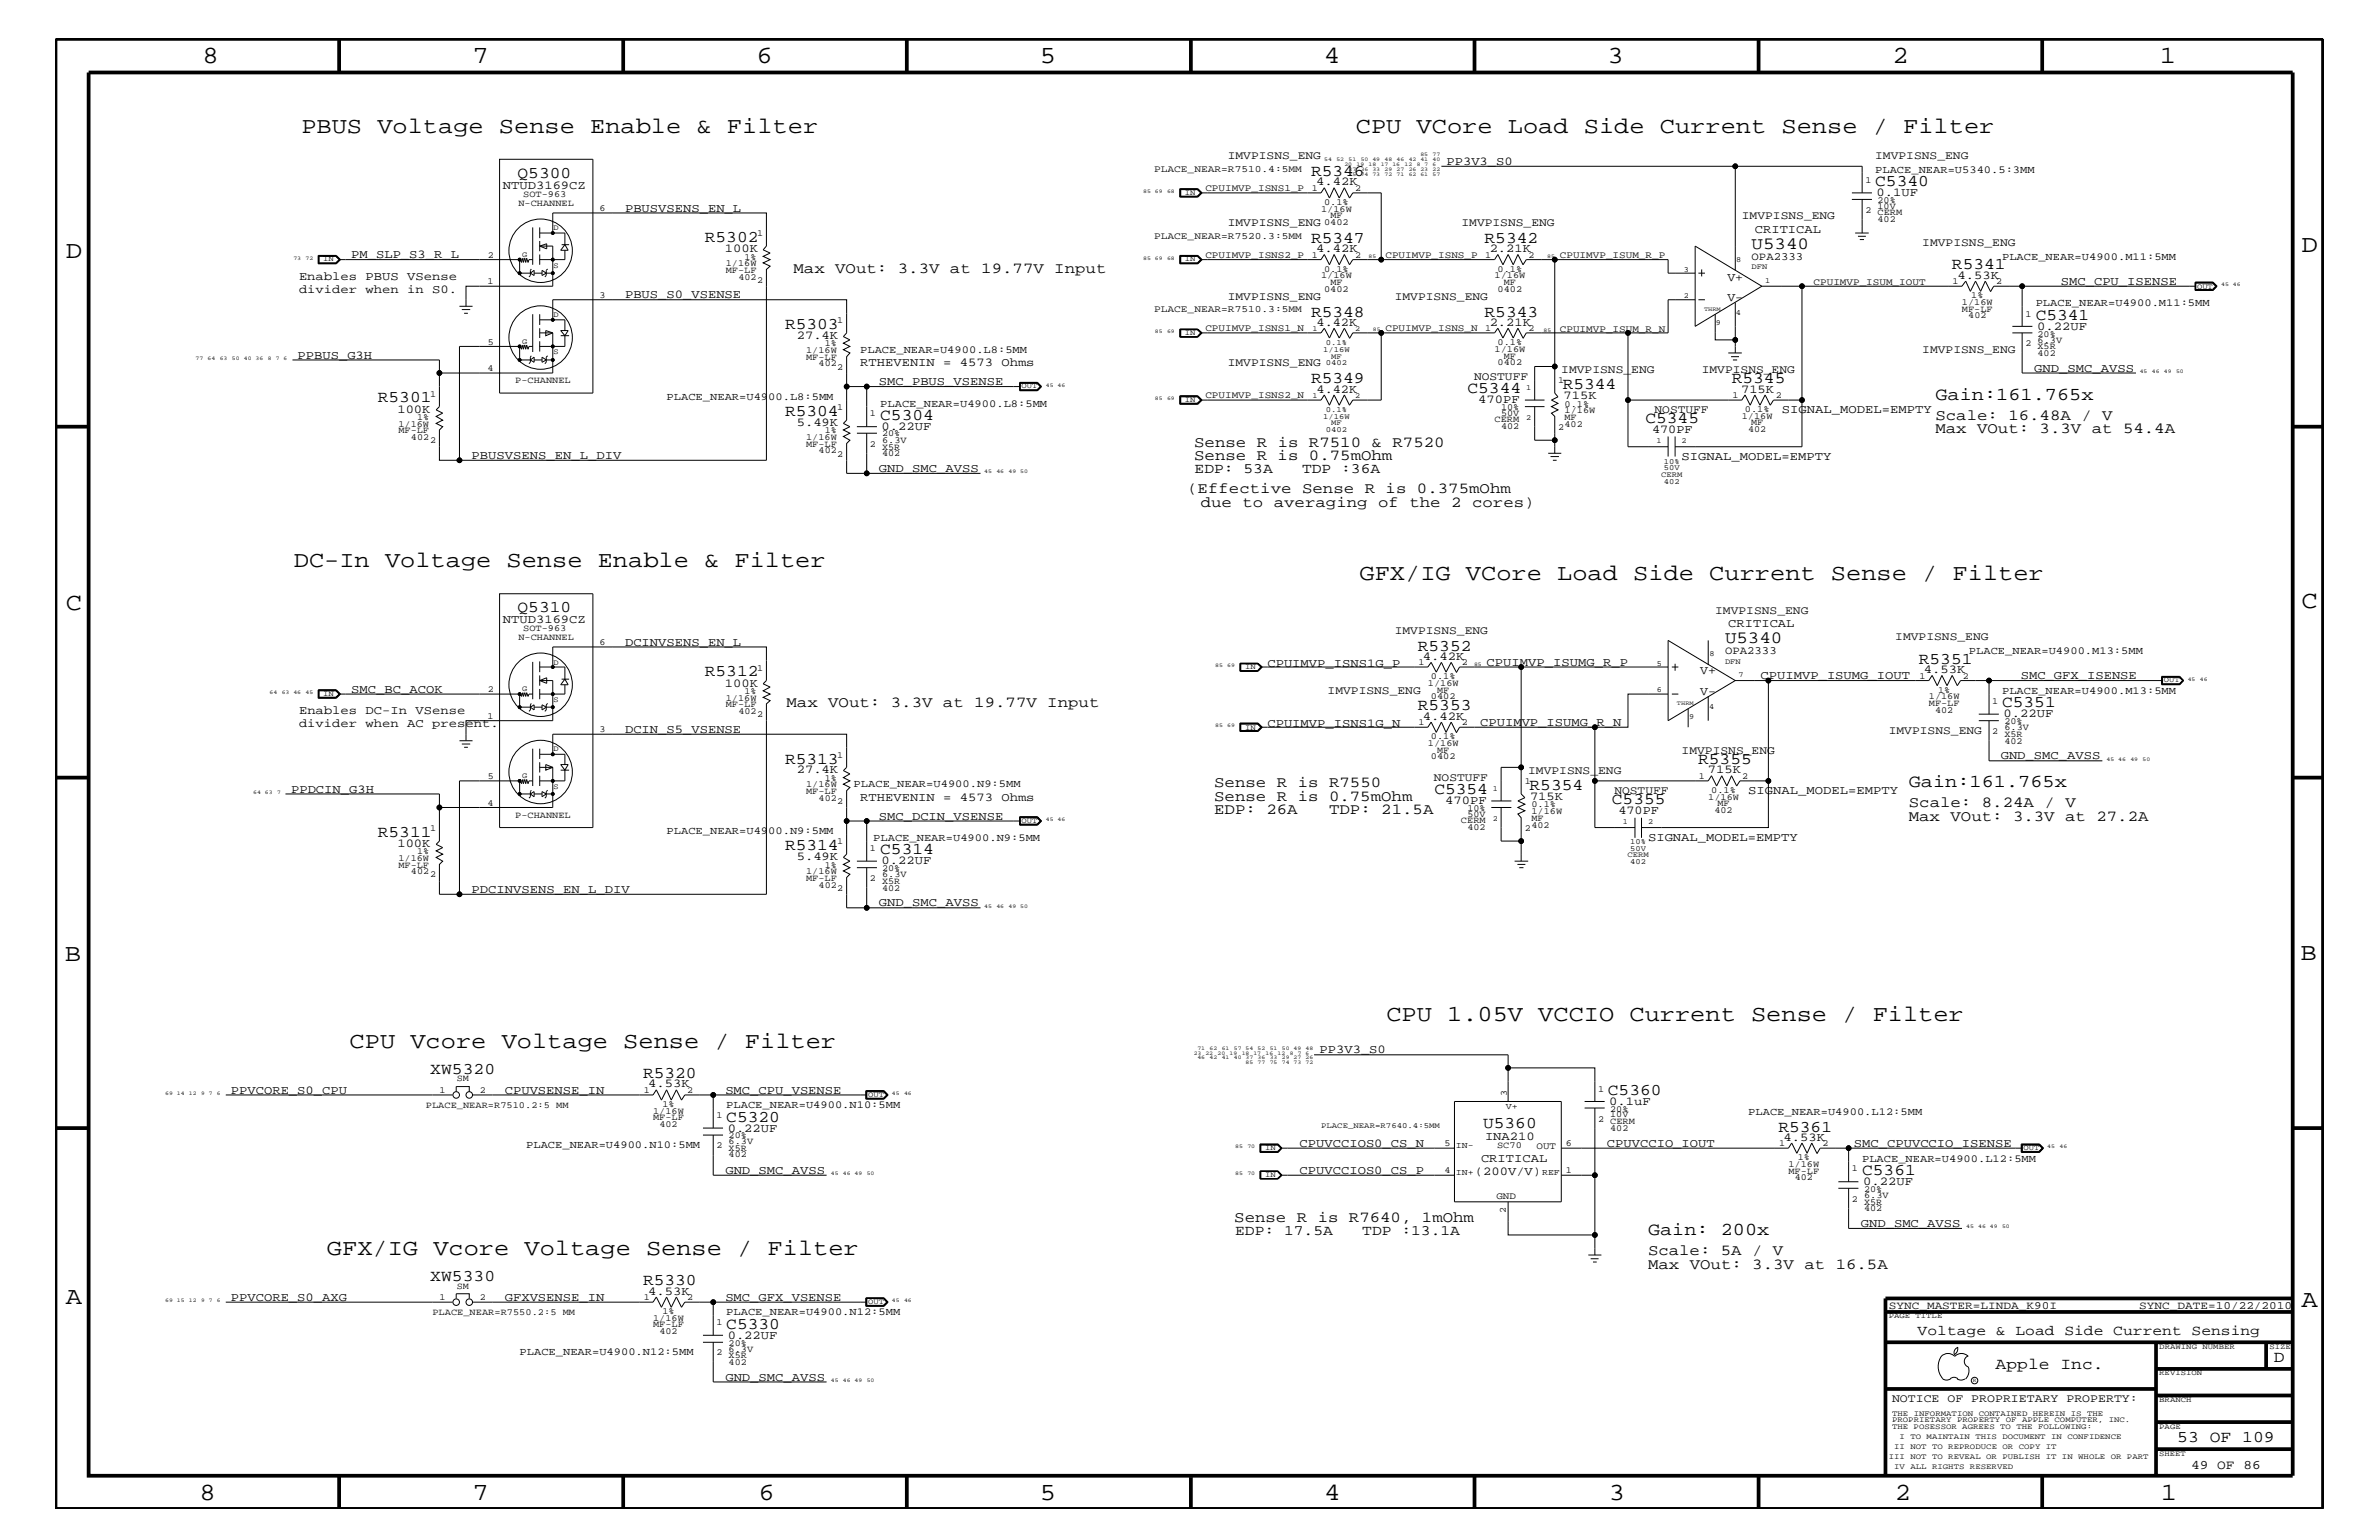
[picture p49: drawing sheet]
<svg xmlns="http://www.w3.org/2000/svg" width="432mm" height="279mm" viewBox="0 0 432 279" stroke-linecap="round" stroke-linejoin="round" font-family="sans-serif">
<defs><g id="words">
<g font-size="4.5">
<text x="36.7" y="11.5">8</text>
<text x="85.8" y="11.5">7</text>
<text x="137.3" y="11.5">6</text>
<text x="188.7" y="11.5">5</text>
<text x="240.3" y="11.5">4</text>
<text x="291.8" y="11.5">3</text>
<text x="343.5" y="11.5">2</text>
<text x="392" y="11.5">1</text>
<text x="11.9" y="46.8">D</text>
<text x="417.7" y="45.7">D</text>
<text x="11.9" y="110.6">C</text>
<text x="417.7" y="110.3">C</text>
<text x="11.8" y="174.3">B</text>
<text x="417.6" y="174.2">B</text>
<text x="11.9" y="236.7">A</text>
<text x="417.7" y="237.1">A</text>
<text x="36.2" y="272.1">8</text>
<text x="85.8" y="272.1">7</text>
<text x="137.7" y="272.1">6</text>
<text x="188.7" y="272.1">5</text>
<text x="240.4" y="272.1">4</text>
<text x="292" y="272.1">3</text>
<text x="343.9" y="272.1">2</text>
<text x="392.2" y="272.1">1</text>
</g>
<g font-size="4.1">
<text x="54.7" y="24.1">PBUS Voltage Sense Enable &amp; Filter</text>
<text x="246.1" y="24.1">CPU VCore Load Side Current Sense / Filter</text>
<text x="53.3" y="102.9">DC-In Voltage Sense Enable &amp; Filter</text>
<text x="246.8" y="105.3">GFX/IG VCore Load Side Current Sense / Filter</text>
<text x="251.6" y="185.3">CPU 1.05V VCCIO Current Sense / Filter</text>
<text x="63.5" y="190.2">CPU Vcore Voltage Sense / Filter</text>
<text x="59.4" y="227.7">GFX/IG Vcore Voltage Sense / Filter</text>
</g>
<g font-size="3.3">
<text x="351.3" y="72.6">Gain:161.765x</text>
<text x="346.5" y="142.9">Gain:161.765x</text>
<text x="299.1" y="224.1">Gain: 200x</text>
</g>
<g font-size="3.1">
<text x="317.9" y="45.2">U5340</text>
<text x="313.1" y="116.7">U5340</text>
</g>
<g font-size="3">
<text x="93.9" y="32.3">Q5300</text>
<text x="238" y="31.9">R5346</text>
<text x="340.4" y="33.7">C5340</text>
<text x="127.9" y="44">R5302</text>
<text x="238" y="44.1">R5347</text>
<text x="269.5" y="44.1">R5342</text>
<text x="354.3" y="48.9">R5341</text>
<text x="142.5" y="59.7">R5303</text>
<text x="238" y="57.4">R5348</text>
<text x="269.5" y="57.4">R5343</text>
<text x="369.5" y="58">C5341</text>
<text x="238" y="69.5">R5349</text>
<text x="266.4" y="71.3">C5344</text>
<text x="283.6" y="70.6">R5344</text>
<text x="314.3" y="69.5">R5345</text>
<text x="68.6" y="73">R5301</text>
<text x="142.5" y="75.5">R5304</text>
<text x="159.8" y="76.2">C5304</text>
<text x="298.7" y="76.8">C5345</text>
<text x="93.9" y="111.1">Q5310</text>
<text x="257.3" y="118.1">R5352</text>
<text x="127.9" y="122.7">R5312</text>
<text x="348.3" y="120.4">R5351</text>
<text x="257.3" y="128.9">R5353</text>
<text x="363.4" y="128.3">C5351</text>
<text x="142.5" y="138.5">R5313</text>
<text x="277.6" y="143.4">R5354</text>
<text x="308.2" y="138.6">R5355</text>
<text x="260.3" y="144">C5354</text>
<text x="292.6" y="145.9">C5355</text>
<text x="68.6" y="151.8">R5311</text>
<text x="142.5" y="154.3">R5314</text>
<text x="159.8" y="155">C5314</text>
<text x="78.1" y="194.8">XW5320</text>
<text x="116.7" y="195.6">R5320</text>
<text x="131.8" y="203.5">C5320</text>
<text x="291.8" y="198.7">C5360</text>
<text x="269.2" y="204.7">U5360</text>
<text x="322.8" y="205.3">R5361</text>
<text x="338" y="213.2">C5361</text>
<text x="78.1" y="232.4">XW5330</text>
<text x="116.7" y="233.2">R5330</text>
<text x="131.8" y="241.1">C5330</text>
<text x="362.2" y="248.4">Apple Inc.</text>
<text x="412.7" y="247.1">D</text>
<text x="395.2" y="261.6">53 OF 109</text>
</g>
<g font-size="2.8">
<text x="144" y="49.6">Max VOut: 3.3V at 19.77V Input</text>
<text x="351.3" y="76.2">Scale: 16.48A / V</text>
<text x="216.7" y="83.5">Sense R is 0.75mOhm</text>
<text x="216.7" y="81.1">Sense R is R7510 &amp; R7520</text>
<text x="351.3" y="78.6">Max VOut: 3.3V at 54.4A</text>
<text x="215.5" y="89.5">(Effective Sense R is 0.375mOhm</text>
<text x="217.9" y="92">due to averaging of the 2 cores)</text>
<text x="142.7" y="128.3">Max VOut: 3.3V at 19.77V Input</text>
<text x="220.4" y="142.9">Sense R is R7550</text>
<text x="220.4" y="145.3">Sense R is 0.75mOhm</text>
<text x="220.4" y="147.7">EDP: 26A</text>
<text x="241.2" y="147.7">TDP: 21.5A</text>
<text x="346.5" y="149">Max VOut: 3.3V at 27.2A</text>
<text x="346.5" y="146.5">Scale: 8.24A / V</text>
<text x="224" y="221.7">Sense R is R7640, 1mOhm</text>
<text x="299.1" y="227.7">Scale: 5A / V</text>
<text x="299.1" y="230.2">Max VOut: 3.3V at 16.5A</text>
</g>
<g font-size="2.6">
<text x="216.8" y="85.9">EDP: 53A</text>
<text x="236.3" y="85.9">TDP :36A</text>
<text x="224.2" y="224.1">EDP: 17.5A</text>
<text x="247.3" y="224.1">TDP :13.1A</text>
<text x="348.1" y="242.3">Voltage &amp; Load Side Current Sensing</text>
</g>
<text font-size="2.4" x="397.7" y="266.6">49 OF 86</text>
<g font-size="2.2">
<text x="262.6" y="29.9">PP3V3_S0</text>
<text x="91.3" y="34.3">NTUD3169CZ</text>
<text x="238.9" y="33.6">4.42K</text>
<text x="340.6" y="35.6">0.1UF</text>
<text x="113.5" y="38.4">PBUSVSENS_EN_L</text>
<text x="63.8" y="46.8">PM_SLP_S3_R_L</text>
<text x="131.6" y="45.7">100K</text>
<text x="238.9" y="45.7">4.42K</text>
<text x="270.4" y="45.7">2.21K</text>
<text x="318.5" y="42.3">CRITICAL</text>
<text x="54.3" y="53.2">divider when in S0.</text>
<text x="54.3" y="50.7">Enables PBUS VSense</text>
<text x="313.5" y="50.9">V+</text>
<text x="355.3" y="50.7">4.53K</text>
<text x="374.1" y="51.7">SMC_CPU_ISENSE</text>
<text x="113.5" y="54.1">PBUS_S0_VSENSE</text>
<text x="239" y="59.1">4.42K</text>
<text x="270.4" y="59.1">2.21K</text>
<text x="313.5" y="54.6">V-</text>
<text x="369.7" y="59.8">0.22UF</text>
<text x="54" y="65.1">PPBUS_G3H</text>
<text x="144.6" y="61.5">27.4K</text>
<text x="156.1" y="66.5">RTHEVENIN = 4573 Ohms</text>
<text x="159.5" y="69.9">SMC_PBUS_VSENSE</text>
<text x="239" y="71.2">4.42K</text>
<text x="316" y="71.2">715K</text>
<text x="369.2" y="67.5">GND_SMC_AVSS</text>
<text x="72.1" y="74.9">100K</text>
<text x="144.6" y="77.3">5.49K</text>
<text x="268.3" y="73.2">470PF</text>
<text x="283.8" y="72.4">715K</text>
<text x="323.4" y="75">SIGNAL_MODEL=EMPTY</text>
<text x="85.6" y="83.3">PBUSVSENS_EN_L_DIV</text>
<text x="160" y="78">0.22UF</text>
<text x="299.8" y="78.6">470PF</text>
<text x="305.2" y="83.5">SIGNAL_MODEL=EMPTY</text>
<text x="159.5" y="85.6">GND_SMC_AVSS</text>
<text x="91.3" y="113.1">NTUD3169CZ</text>
<text x="313.7" y="113.7">CRITICAL</text>
<text x="113.5" y="117.2">DCINVSENS_EN_L</text>
<text x="258.3" y="119.7">4.42K</text>
<text x="63.8" y="125.7">SMC_BC_ACOK</text>
<text x="131.6" y="124.6">100K</text>
<text x="230" y="121">CPUIMVP_ISNS1G_P</text>
<text x="269.8" y="120.8">CPUIMVP_ISUMG_R_P</text>
<text x="308.6" y="122.4">V+</text>
<text x="319.5" y="123.2">CPUIMVP_ISUMG_IOUT</text>
<text x="349.2" y="122.1">4.53K</text>
<text x="366.8" y="123.2">SMC_GFX_ISENSE</text>
<text x="54.3" y="131.9">divider when AC present.</text>
<text x="54.3" y="129.6">Enables DC-In VSense</text>
<text x="230" y="131.9">CPUIMVP_ISNS1G_N</text>
<text x="258.3" y="130.7">4.42K</text>
<text x="268.6" y="131.7">CPUIMVP_ISUMG_R_N</text>
<text x="308.6" y="126">V-</text>
<text x="363.6" y="130.2">0.22UF</text>
<text x="113.5" y="133">DCIN_S5_VSENSE</text>
<text x="363.1" y="137.8">GND_SMC_AVSS</text>
<text x="52.8" y="143.9">PPDCIN_G3H</text>
<text x="144.6" y="140.3">27.4K</text>
<text x="310" y="140.3">715K</text>
<text x="156.1" y="145.3">RTHEVENIN = 4573 Ohms</text>
<text x="159.5" y="148.7">SMC_DCIN_VSENSE</text>
<text x="262.3" y="145.9">470PF</text>
<text x="277.7" y="145.1">715K</text>
<text x="293.8" y="147.7">470PF</text>
<text x="317.3" y="144">SIGNAL_MODEL=EMPTY</text>
<text x="72.1" y="153.7">100K</text>
<text x="299.1" y="152.6">SIGNAL_MODEL=EMPTY</text>
<text x="85.6" y="162">PDCINVSENS_EN_L_DIV</text>
<text x="144.6" y="156.1">5.49K</text>
<text x="160" y="156.8">0.22UF</text>
<text x="159.5" y="164.5">GND_SMC_AVSS</text>
<text x="239.5" y="191.1">PP3V3_S0</text>
<text x="117.6" y="197.3">4.53K</text>
<text x="41.9" y="198.4">PPVCORE_S0_CPU</text>
<text x="91.6" y="198.4">CPUVSENSE_IN</text>
<text x="131.7" y="198.4">SMC_CPU_VSENSE</text>
<text x="292.1" y="200.4">0.1uF</text>
<text x="132.1" y="205.3">0.22UF</text>
<text x="235.9" y="208.1">CPUVCCIOS0_CS_N</text>
<text x="269.5" y="206.8">INA210</text>
<text x="291.7" y="208.1">CPUVCCIO_IOUT</text>
<text x="323.7" y="207">4.53K</text>
<text x="336.5" y="208.1">SMC_CPUVCCIO_ISENSE</text>
<text x="131.7" y="213">GND_SMC_AVSS</text>
<text x="235.9" y="213">CPUVCCIOS0_CS_P</text>
<text x="267.7" y="213.2">(200V/V)</text>
<text x="268.8" y="210.8">CRITICAL</text>
<text x="338.2" y="215">0.22UF</text>
<text x="337.7" y="222.6">GND_SMC_AVSS</text>
<text x="41.9" y="236">PPVCORE_S0_AXG</text>
<text x="91.6" y="236">GFXVSENSE_IN</text>
<text x="117.6" y="234.9">4.53K</text>
<text x="131.7" y="236">SMC_GFX_VSENSE</text>
<text x="132.1" y="242.9">0.22UF</text>
<text x="131.7" y="250.6">GND_SMC_AVSS</text>
</g>
<g font-size="2.1">
<text x="222.8" y="28.9">IMVPISNS_ENG</text>
<text x="340.4" y="28.9">IMVPISNS_ENG</text>
<text x="222.8" y="41">IMVPISNS_ENG</text>
<text x="265.3" y="41">IMVPISNS_ENG</text>
<text x="316.1" y="39.8">IMVPISNS_ENG</text>
<text x="348.9" y="44.6">IMVPISNS_ENG</text>
<text x="222.8" y="54.4">IMVPISNS_ENG</text>
<text x="253.2" y="54.4">IMVPISNS_ENG</text>
<text x="348.9" y="64">IMVPISNS_ENG</text>
<text x="222.8" y="66.5">IMVPISNS_ENG</text>
<text x="267.5" y="68.9">NOSTUFF</text>
<text x="283.4" y="67.7">IMVPISNS_ENG</text>
<text x="308.9" y="67.7">IMVPISNS_ENG</text>
<text x="300.3" y="75">NOSTUFF</text>
<text x="311.3" y="111.4">IMVPISNS_ENG</text>
<text x="253.2" y="115">IMVPISNS_ENG</text>
<text x="344" y="116.2">IMVPISNS_ENG</text>
<text x="241" y="125.9">IMVPISNS_ENG</text>
<text x="305.2" y="136.8">IMVPISNS_ENG</text>
<text x="342.8" y="133.2">IMVPISNS_ENG</text>
<text x="260.3" y="141.7">NOSTUFF</text>
<text x="277.4" y="140.4">IMVPISNS_ENG</text>
<text x="293" y="144">NOSTUFF</text>
<text x="343.4" y="254.4">NOTICE OF PROPRIETARY PROPERTY:</text>
</g>
<g font-size="2">
<text x="317.9" y="47.1">OPA2333</text>
<text x="313.1" y="118.6">OPA2333</text>
<text x="342.8" y="237.4">SYNC_MASTER=LINDA_K90I</text>
<text x="388.3" y="237.4">SYNC_DATE=10/22/2010</text>
</g>
<g font-size="1.9">
<text x="340.4" y="31.4">PLACE_NEAR=U5340.5:3MM</text>
<text x="363.4" y="47.1">PLACE_NEAR=U4900.M11:5MM</text>
<text x="369.5" y="55.6">PLACE_NEAR=U4900.M11:5MM</text>
<text x="156.1" y="64">PLACE_NEAR=U4900.L8:5MM</text>
<text x="121" y="72.6">PLACE_NEAR=U4900.L8:5MM</text>
<text x="159.8" y="73.8">PLACE_NEAR=U4900.L8:5MM</text>
<text x="357.4" y="118.6">PLACE_NEAR=U4900.M13:5MM</text>
<text x="363.4" y="125.9">PLACE_NEAR=U4900.M13:5MM</text>
<text x="154.9" y="142.9">PLACE_NEAR=U4900.N9:5MM</text>
<text x="121" y="151.3">PLACE_NEAR=U4900.N9:5MM</text>
<text x="158.5" y="152.6">PLACE_NEAR=U4900.N9:5MM</text>
<text x="131.8" y="201">PLACE_NEAR=U4900.N10:5MM</text>
<text x="317.3" y="202.3">PLACE_NEAR=U4900.L12:5MM</text>
<text x="95.5" y="208.3">PLACE_NEAR=U4900.N10:5MM</text>
<text x="338" y="210.8">PLACE_NEAR=U4900.L12:5MM</text>
<text x="131.8" y="238.6">PLACE_NEAR=U4900.N12:5MM</text>
<text x="94.3" y="245.9">PLACE_NEAR=U4900.N12:5MM</text>
</g>
<g font-size="1.8">
<text x="209.5" y="31.2">PLACE_NEAR=R7510.4:5MM</text>
<text x="218.8" y="34.7">CPUIMVP_ISNS1_P</text>
<text x="209.5" y="43.3">PLACE_NEAR=R7520.3:5MM</text>
<text x="218.8" y="46.8">CPUIMVP_ISNS2_P</text>
<text x="251.5" y="46.8">CPUIMVP_ISNS_P</text>
<text x="283.1" y="46.8">CPUIMVP_ISUM_R_P</text>
<text x="329.2" y="51.7">CPUIMVP_ISUM_IOUT</text>
<text x="209.5" y="56.6">PLACE_NEAR=R7510.3:5MM</text>
<text x="218.8" y="60.1">CPUIMVP_ISNS1_N</text>
<text x="251.5" y="60.1">CPUIMVP_ISNS_N</text>
<text x="283.1" y="60.2">CPUIMVP_ISUM_R_N</text>
<text x="218.8" y="72.2">CPUIMVP_ISNS2_N</text>
<text x="278.9" y="208.5">OUT</text>
<text x="271.6" y="217.5">GND</text>
</g>
<g font-size="1.7">
<text x="95" y="35.7">SOT-963</text>
<text x="238.1" y="34.7">1</text>
<text x="246" y="34.7">2</text>
<text x="338.6" y="33.1">1</text>
<text x="94.1" y="37.4">N-CHANNEL</text>
<text x="108.8" y="38.2">6</text>
<text x="239.8" y="38.4">1/16W</text>
<text x="240.3" y="40.8">0402</text>
<text x="240.3" y="37.2">0.1%</text>
<text x="241.5" y="39.6">MF</text>
<text x="338.6" y="38.6">2</text>
<text x="340.8" y="37.9">10V</text>
<text x="340.8" y="36.8">20%</text>
<text x="340.8" y="40.3">402</text>
<text x="340.8" y="39.1">CERM</text>
<text x="88.6" y="46.8">2</text>
<text x="135.1" y="47.1">1%</text>
<text x="137.4" y="42.9">1</text>
<text x="238.1" y="46.8">1</text>
<text x="246" y="46.8">2</text>
<text x="269.6" y="46.8">1</text>
<text x="277.5" y="46.8">2</text>
<text x="88.5" y="51.6">1</text>
<text x="131.7" y="49.6">MF-LF</text>
<text x="131.7" y="48.3">1/16W</text>
<text x="134" y="50.7">402</text>
<text x="137.4" y="51.3">2</text>
<text x="239.8" y="50.5">1/16W</text>
<text x="240.3" y="49.3">0.1%</text>
<text x="240.3" y="52.9">0402</text>
<text x="241.5" y="51.7">MF</text>
<text x="271.3" y="50.5">1/16W</text>
<text x="271.8" y="49.3">0.1%</text>
<text x="271.8" y="52.9">0402</text>
<text x="273" y="51.7">MF</text>
<text x="354.4" y="51.6">1</text>
<text x="362.3" y="51.6">2</text>
<text x="108.8" y="54">3</text>
<text x="152" y="58.6">1</text>
<text x="356.1" y="56.6">MF-LF</text>
<text x="356.1" y="55.3">1/16W</text>
<text x="357.3" y="57.8">402</text>
<text x="357.8" y="54.1">1%</text>
<text x="367.6" y="57.4">1</text>
<text x="88.6" y="62.5">5</text>
<text x="146.3" y="65.3">MF-LF</text>
<text x="146.3" y="64">1/16W</text>
<text x="149.7" y="62.9">1%</text>
<text x="269.6" y="60.1">1</text>
<text x="271.3" y="63.9">1/16W</text>
<text x="271.8" y="62.6">0.1%</text>
<text x="273" y="65.1">MF</text>
<text x="277.5" y="60.1">2</text>
<text x="367.6" y="62.9">2</text>
<text x="369.8" y="63.4">X5R</text>
<text x="369.8" y="64.5">402</text>
<text x="369.8" y="61.1">20%</text>
<text x="369.8" y="62.2">6.3V</text>
<text x="78.1" y="72">1</text>
<text x="88.5" y="67.3">4</text>
<text x="93.5" y="69.5">P-CHANNEL</text>
<text x="148.6" y="66.5">402</text>
<text x="152" y="67.1">2</text>
<text x="271.8" y="66.2">0402</text>
<text x="282.8" y="69.5">1</text>
<text x="72.3" y="77.4">1/16W</text>
<text x="75.7" y="76.2">1%</text>
<text x="152" y="74.4">1</text>
<text x="157.9" y="75.6">1</text>
<text x="271.3" y="76.7">CERM</text>
<text x="272.5" y="75.5">50V</text>
<text x="272.5" y="77.9">402</text>
<text x="272.5" y="74.4">10%</text>
<text x="284" y="73.8">0.1%</text>
<text x="284" y="76.2">MF</text>
<text x="284" y="77.4">402</text>
<text x="284" y="75">1/16W</text>
<text x="314.5" y="72.2">1</text>
<text x="316.1" y="76">1/16W</text>
<text x="316.7" y="74.7">0.1%</text>
<text x="317.8" y="77.2">MF</text>
<text x="322.3" y="72.2">2</text>
<text x="72.3" y="78.6">MF-LF</text>
<text x="74.6" y="79.9">402</text>
<text x="78.1" y="80.5">2</text>
<text x="146.3" y="81.1">MF-LF</text>
<text x="146.3" y="79.9">1/16W</text>
<text x="148.6" y="82.2">402</text>
<text x="149.7" y="78.6">1%</text>
<text x="152" y="82.8">2</text>
<text x="157.9" y="81.1">2</text>
<text x="160.1" y="79.2">20%</text>
<text x="160.1" y="80.3">6.3V</text>
<text x="160.1" y="82.7">402</text>
<text x="160.1" y="81.6">X5R</text>
<text x="282.8" y="78">2</text>
<text x="317.3" y="78.3">402</text>
<text x="94.1" y="116.2">N-CHANNEL</text>
<text x="95" y="114.5">SOT-963</text>
<text x="108.8" y="117">6</text>
<text x="88.6" y="125.5">2</text>
<text x="135.1" y="125.9">1%</text>
<text x="137.4" y="121.7">1</text>
<text x="257.5" y="120.7">1</text>
<text x="259.2" y="124.4">1/16W</text>
<text x="259.7" y="123.2">0.1%</text>
<text x="260.9" y="125.7">MF</text>
<text x="265.3" y="120.7">2</text>
<text x="348.4" y="123.1">1</text>
<text x="351.8" y="125.7">1%</text>
<text x="356.3" y="123.1">2</text>
<text x="88.5" y="130.4">1</text>
<text x="131.7" y="128.3">MF-LF</text>
<text x="131.7" y="127.1">1/16W</text>
<text x="134" y="129.6">402</text>
<text x="137.4" y="130.2">2</text>
<text x="257.5" y="131.6">1</text>
<text x="259.7" y="126.9">0402</text>
<text x="265.3" y="131.6">2</text>
<text x="350.1" y="128">MF-LF</text>
<text x="350.1" y="126.9">1/16W</text>
<text x="351.2" y="129.3">402</text>
<text x="361.6" y="127.7">1</text>
<text x="363.8" y="131.3">20%</text>
<text x="108.8" y="132.8">3</text>
<text x="152" y="137.4">1</text>
<text x="259.2" y="135.3">1/16W</text>
<text x="259.7" y="137.8">0402</text>
<text x="259.7" y="134.1">0.1%</text>
<text x="260.9" y="136.6">MF</text>
<text x="361.6" y="133.2">2 X5R</text>
<text x="363.8" y="134.9">402</text>
<text x="363.8" y="132.4">6.3V</text>
<text x="88.6" y="141.3">5</text>
<text x="146.3" y="142.9">1/16W</text>
<text x="149.7" y="141.7">1%</text>
<text x="276.8" y="142.3">1</text>
<text x="308.4" y="141.3">1</text>
<text x="310.6" y="143.9">0.1%</text>
<text x="316.2" y="141.3">2</text>
<text x="88.5" y="146.2">4</text>
<text x="93.5" y="148.4">P-CHANNEL</text>
<text x="146.3" y="144">MF-LF</text>
<text x="148.6" y="145.3">402</text>
<text x="152" y="145.9">2</text>
<text x="265.2" y="149.4">CERM</text>
<text x="266.4" y="148.2">50V</text>
<text x="266.4" y="147.1">10%</text>
<text x="278" y="147.7">1/16W</text>
<text x="278" y="146.5">0.1%</text>
<text x="278" y="149">MF</text>
<text x="310" y="145.1">1/16W</text>
<text x="311.2" y="147.5">402</text>
<text x="311.7" y="146.2">MF</text>
<text x="75.7" y="155">1%</text>
<text x="78.1" y="150.7">1</text>
<text x="152" y="153.2">1</text>
<text x="157.9" y="154.4">1</text>
<text x="266.4" y="150.7">402</text>
<text x="276.8" y="150.7">2</text>
<text x="278" y="150.1">402</text>
<text x="72.3" y="157.4">MF-LF</text>
<text x="72.3" y="156.2">1/16W</text>
<text x="74.6" y="158.6">402</text>
<text x="78.1" y="159.2">2</text>
<text x="146.3" y="158.6">1/16W</text>
<text x="146.3" y="159.9">MF-LF</text>
<text x="148.6" y="161.1">402</text>
<text x="149.7" y="157.4">1%</text>
<text x="152" y="161.7">2</text>
<text x="157.9" y="159.9">2 X5R</text>
<text x="160.1" y="161.6">402</text>
<text x="160.1" y="158">20%</text>
<text x="160.1" y="159.1">6.3V</text>
<text x="82.9" y="196.2">SM</text>
<text x="77.3" y="201">PLACE_NEAR=R7510.2:5 MM</text>
<text x="79.8" y="198.2">1</text>
<text x="87.1" y="198.2">2</text>
<text x="116.8" y="198.2">1</text>
<text x="118.5" y="203.2">MF-LF</text>
<text x="118.5" y="202">1/16W</text>
<text x="120.2" y="200.9">1%</text>
<text x="124.7" y="198.2">2</text>
<text x="130" y="202.9">1</text>
<text x="273.5" y="198.9" transform="rotate(-90 273.5 198.9)">3</text>
<text x="290.1" y="198.1">1</text>
<text x="290.1" y="203.5">2</text>
<text x="292.3" y="204">CERM</text>
<text x="292.3" y="201.7">20%</text>
<text x="292.3" y="202.7">10V</text>
<text x="119.7" y="204.4">402</text>
<text x="130" y="208.3">2</text>
<text x="132.2" y="208.8">X5R</text>
<text x="132.2" y="206.5">20%</text>
<text x="132.2" y="207.6">6.3V</text>
<text x="262.2" y="208">5</text>
<text x="271.7" y="208.2">SC70</text>
<text x="284.2" y="207.9">6</text>
<text x="292.3" y="205.2">402</text>
<text x="322.9" y="208">1</text>
<text x="330.8" y="208">2</text>
<text x="132.2" y="210">402</text>
<text x="262.2" y="212.8">4</text>
<text x="284.2" y="212.8">1</text>
<text x="324.6" y="213">MF-LF</text>
<text x="324.6" y="211.7">1/16W</text>
<text x="325.8" y="214.2">402</text>
<text x="326.3" y="210.5">1%</text>
<text x="336.1" y="212.5">1</text>
<text x="273.3" y="220" transform="rotate(-90 273.3 220)">2</text>
<text x="336.1" y="218">2</text>
<text x="338.3" y="218.6">X5R</text>
<text x="338.3" y="219.7">402</text>
<text x="338.3" y="216.2">20%</text>
<text x="338.3" y="217.3">6.3V</text>
<text x="82.9" y="233.8">SM</text>
<text x="78.5" y="238.6">PLACE_NEAR=R7550.2:5 MM</text>
<text x="79.8" y="235.8">1</text>
<text x="87.1" y="235.8">2</text>
<text x="116.8" y="235.8">1</text>
<text x="118.5" y="239.6">1/16W</text>
<text x="120.2" y="238.4">1%</text>
<text x="124.7" y="235.8">2</text>
<text x="118.5" y="240.8">MF-LF</text>
<text x="119.7" y="242">402</text>
<text x="130" y="240.5">1</text>
<text x="130" y="245.9">2</text>
<text x="132.2" y="244.1">20%</text>
<text x="132.2" y="245.2">6.3V</text>
<text x="132.2" y="246.4">X5R</text>
<text x="132.2" y="247.6">402</text>
</g>
<g font-size="1.6">
<text x="273.3" y="201.3">V+</text>
<text x="264.2" y="208.3">IN-</text>
<text x="264.2" y="213.2">IN+</text>
<text x="279.9" y="213.2">REF</text>
</g>
<g font-size="1.4">
<text x="215.1" y="35.3">IN</text>
<text x="100.5" y="41.8">D</text>
<text x="58.7" y="47.4">IN</text>
<text x="94.8" y="46.6">G</text>
<text x="215.1" y="47.4">IN</text>
<text x="315.1" y="47.5">8</text>
<text x="100.5" y="48.5">S</text>
<text x="305.6" y="49.3">3</text>
<text x="317.9" y="48.9">DFN</text>
<text x="320.4" y="51.3">1</text>
<text x="398.8" y="52.4">OUT</text>
<text x="100.5" y="57.5">D</text>
<text x="305.6" y="54">2</text>
<text x="311.4" y="59">9</text>
<text x="315" y="57.1">4</text>
<text x="94.8" y="62.3">G</text>
<text x="100.5" y="64.3">S</text>
<text x="215.1" y="60.8">IN</text>
<text x="238.3" y="60.1">1</text>
<text x="240.2" y="63.9">1/16W</text>
<text x="240.6" y="62.6">0.1%</text>
<text x="241.6" y="65.1">MF</text>
<text x="246" y="60.1">2</text>
<text x="185.4" y="70.5">OUT</text>
<text x="240.6" y="66.2">0402</text>
<text x="277" y="70.7">1</text>
<text x="215.1" y="72.9">IN</text>
<text x="238.3" y="72.2">1</text>
<text x="240.2" y="76">1/16W</text>
<text x="240.6" y="74.7">0.1%</text>
<text x="241.6" y="77.2">MF</text>
<text x="246" y="72.2">2</text>
<text x="277" y="76.2">2</text>
<text x="240.6" y="78.3">0402</text>
<text x="300.7" y="80.5">1</text>
<text x="305.2" y="80.5">2</text>
<text x="301.5" y="86.5">CERM</text>
<text x="302" y="85.3">50V</text>
<text x="302" y="87.7">402</text>
<text x="302" y="84.1">10%</text>
<text x="310.3" y="119.1">8</text>
<text x="94.8" y="125.4">G</text>
<text x="100.5" y="120.6">D</text>
<text x="226" y="121.4">IN</text>
<text x="300.7" y="120.8">5</text>
<text x="300.7" y="125.5">6</text>
<text x="313.1" y="120.4">DFN</text>
<text x="315.6" y="122.9">7</text>
<text x="392.8" y="123.8">OUT</text>
<text x="58.7" y="126.3">IN</text>
<text x="100.5" y="127.4">S</text>
<text x="306.6" y="130.5">9</text>
<text x="310.2" y="128.6">4</text>
<text x="100.5" y="136.3">D</text>
<text x="226" y="132.4">IN</text>
<text x="94.8" y="141.2">G</text>
<text x="100.5" y="143.1">S</text>
<text x="270.9" y="143.5">1</text>
<text x="185.4" y="149.3">OUT</text>
<text x="270.9" y="149">2</text>
<text x="294.6" y="149.5">1</text>
<text x="299.1" y="149.5">2</text>
<text x="295.4" y="155.6">CERM</text>
<text x="295.9" y="153.2">10%</text>
<text x="295.9" y="154.4">50V</text>
<text x="295.9" y="156.8">402</text>
<text x="157.6" y="199">OUT</text>
<text x="229.6" y="208.7">IN</text>
<text x="239.8" y="204.7">PLACE_NEAR=R7640.4:5MM</text>
<text x="367.3" y="208.7">OUT</text>
<text x="229.6" y="213.6">IN</text>
<text x="157.6" y="236.6">OUT</text>
<text x="342.8" y="239.2">PAGE TITLE</text>
<text x="391.9" y="244.7">DRAWING NUMBER</text>
<text x="411.9" y="244.7">SIZE</text>
<text x="391.9" y="249.5">REVISION</text>
<text x="343.4" y="256.8">THE INFORMATION CONTAINED HEREIN IS THE</text>
<text x="391.9" y="254.4">BRANCH</text>
<text x="343.4" y="259.3">THE POSESSOR AGREES TO THE FOLLOWING:</text>
<text x="343.4" y="258">PROPRIETARY PROPERTY OF APPLE COMPUTER, INC.</text>
<text x="343.8" y="262.9">II NOT TO REPRODUCE OR COPY IT</text>
<text x="344.8" y="261.1">I TO MAINTAIN THIS DOCUMENT IN CONFIDENCE</text>
<text x="391.9" y="259.3">PAGE</text>
<text x="342.8" y="264.7">III NOT TO REVEAL OR PUBLISH IT IN WHOLE OR PART</text>
<text x="343.8" y="266.6">IV ALL RIGHTS RESERVED</text>
<text x="391.9" y="264.1">SHEET</text>
</g>
<g font-size="1.1">
<text x="309.3" y="56.5">THRM</text>
<text x="304.4" y="128">THRM</text>
</g>
<g font-size="1">
<text x="240.4" y="29.2">54</text>
<text x="242.6" y="29.2">52</text>
<text x="244.8" y="29.2">51</text>
<text x="247" y="29.2">50 49</text>
<text x="251.3" y="29.2">48</text>
<text x="253.5" y="29.2">46</text>
<text x="255.7" y="29.2">42 41</text>
<text x="257.8" y="28.4">85</text>
<text x="260" y="29.2">40</text>
<text x="260" y="28.4">77</text>
<text x="207.5" y="35">85 69</text>
<text x="211.8" y="35">68</text>
<text x="244" y="30.2">20</text>
<text x="244.8" y="31">37</text>
<text x="244.8" y="31.9">75</text>
<text x="246.2" y="30.2">19</text>
<text x="247" y="31">36 33</text>
<text x="247" y="31.9">74 73</text>
<text x="248.4" y="30.2">18</text>
<text x="250.6" y="30.2">17 16</text>
<text x="251.3" y="31">29</text>
<text x="251.3" y="31.9">72</text>
<text x="253.5" y="31">27</text>
<text x="253.5" y="31.9">71</text>
<text x="254.9" y="30.2">12</text>
<text x="255.7" y="31">26 23</text>
<text x="255.7" y="31.9">62 61</text>
<text x="257.1" y="30.2">8</text>
<text x="258.6" y="30.2">7</text>
<text x="260" y="30.2">6</text>
<text x="260" y="31">22</text>
<text x="260" y="31.9">57</text>
<text x="53.3" y="47.1">73</text>
<text x="55.5" y="47.1">72</text>
<text x="207.5" y="47.1">85 69</text>
<text x="211.8" y="47.1">68</text>
<text x="248.4" y="46.8">85</text>
<text x="280.8" y="46.8">85</text>
<text x="403.2" y="51.9">45 46</text>
<text x="35.5" y="65.3">77</text>
<text x="37.7" y="65.3">64</text>
<text x="39.9" y="65.3">63</text>
<text x="42.1" y="65.3">50</text>
<text x="44.3" y="65.3">40 36</text>
<text x="48.6" y="65.3">8</text>
<text x="50" y="65.3">7</text>
<text x="51.5" y="65.3">6</text>
<text x="209.6" y="60.4">85</text>
<text x="211.8" y="60.4">69</text>
<text x="249.2" y="60.1">85</text>
<text x="280.2" y="60.2">85</text>
<text x="189.8" y="70.1">45 46</text>
<text x="388.4" y="67.7">45</text>
<text x="390.6" y="67.7">46</text>
<text x="392.8" y="67.7">49</text>
<text x="395" y="67.7">50</text>
<text x="209.6" y="72.6">85</text>
<text x="211.8" y="72.6">69</text>
<text x="178.6" y="85.9">45</text>
<text x="180.8" y="85.9">46</text>
<text x="183" y="85.9">49 50</text>
<text x="48.9" y="125.9">64</text>
<text x="51.1" y="125.9">63 46</text>
<text x="55.5" y="125.9">45</text>
<text x="220.6" y="121">85</text>
<text x="222.8" y="121">69</text>
<text x="267.5" y="120.8">85</text>
<text x="397.1" y="123.5">45</text>
<text x="399.3" y="123.5">46</text>
<text x="220.6" y="131.9">85</text>
<text x="222.8" y="131.9">69</text>
<text x="382.4" y="138">45 46</text>
<text x="386.7" y="138">49</text>
<text x="388.9" y="138">50</text>
<text x="46" y="144">64 63</text>
<text x="50.3" y="144">7</text>
<text x="189.8" y="149">45 46</text>
<text x="178.6" y="164.7">45</text>
<text x="180.8" y="164.7">46</text>
<text x="183" y="164.7">49 50</text>
<text x="216.7" y="191.4">23 22</text>
<text x="217.3" y="190.5">71</text>
<text x="219.5" y="190.5">62</text>
<text x="221" y="191.4">20</text>
<text x="221.7" y="190.5">61</text>
<text x="223.2" y="191.4">19</text>
<text x="223.9" y="190.5">57 54</text>
<text x="225.4" y="191.4">18 17</text>
<text x="228.3" y="190.5">52</text>
<text x="229.7" y="191.4">16</text>
<text x="230.5" y="190.5">51</text>
<text x="231.9" y="191.4">12</text>
<text x="232.7" y="190.5">50 49</text>
<text x="234.1" y="191.4">8</text>
<text x="235.5" y="191.4">7</text>
<text x="237" y="191.4">6</text>
<text x="237" y="190.5">48</text>
<text x="217.3" y="192.2">46</text>
<text x="219.5" y="192.2">42</text>
<text x="221.7" y="192.2">41</text>
<text x="223.9" y="192.2">40 37</text>
<text x="226.1" y="193.1">85</text>
<text x="228.3" y="192.2">36</text>
<text x="228.3" y="193.1">77</text>
<text x="230.5" y="192.2">33</text>
<text x="230.5" y="193.1">75</text>
<text x="232.7" y="192.2">29 27</text>
<text x="232.7" y="193.1">74 73</text>
<text x="237" y="192.2">26</text>
<text x="237" y="193.1">72</text>
<text x="30" y="198.7">69 14</text>
<text x="34.3" y="198.7">12</text>
<text x="36.5" y="198.7">9</text>
<text x="37.9" y="198.7">7</text>
<text x="39.4" y="198.7">6</text>
<text x="161.9" y="198.7">45</text>
<text x="164.1" y="198.7">46</text>
<text x="224.2" y="208.3">85</text>
<text x="226.4" y="208.3">70</text>
<text x="371.6" y="208.3">45</text>
<text x="373.8" y="208.3">46</text>
<text x="150.8" y="213.2">45</text>
<text x="153" y="213.2">46 49</text>
<text x="157.3" y="213.2">50</text>
<text x="224.2" y="213.2">85</text>
<text x="226.4" y="213.2">70</text>
<text x="356.9" y="222.9">45</text>
<text x="359.1" y="222.9">46 49</text>
<text x="363.4" y="222.9">50</text>
<text x="30" y="236.2">69 15</text>
<text x="34.3" y="236.2">12</text>
<text x="36.5" y="236.2">9</text>
<text x="37.9" y="236.2">7</text>
<text x="39.4" y="236.2">6</text>
<text x="161.9" y="236.2">45</text>
<text x="164.1" y="236.2">46</text>
<text x="150.8" y="250.7">45</text>
<text x="153" y="250.7">46 49</text>
<text x="157.3" y="250.7">50</text>
<text x="358.1" y="250.7">R</text>
</g>
</g></defs>
<g fill="none" stroke="#000" stroke-width=".18">
<path d="M90.7 28.9h16.9v42.4h-16.9zM214.1 34.2h3.3l.8 .8-.8 .8h-3.3zM214.3 34.3v1.4M214.3 34.4h3l.6 .6M217.3 34.3l.7 .7-.7 .7M217.3 34.3l.8 .7-.8 .7M217.3 34.3h-3.1v1.4h3.1M217.9 35h21.9l.6-.9 .9 1.8 .8-1.8 1 1.8 .9-1.8 .9 1.8 .6-.9h5.2v12.1h20.6l.6-.9 .9 1.8 .9-1.8 1 1.8 .8-1.8 .9 1.8 .6-.9h25.8v2.5h4.9M217.9 35l-.6 .6h-3M261.6 30.2h53.4v18.9M315 30.2h23v4.8M336.1 36.2h3.7"/>
<path d="M336.1 35h3.7M338 36.2v6.1M57.7 46.3h3.3l.8 .8-.8 .8h-3.3zM57.9 46.5h3.1l.6 .6-.6 .6h-3.1zM61 46.4l.6 .7-.6 .7M61 46.4l.7 .7-.7 .7M61 46.4h-3.2v1.4h3.2M61.6 47.1h32.9l.2 .5 .2-.8 .1 .8 .3-.8 .1 .8 .2-.8 .2 .8 .2-.5h.7M83.4 55.6h2.4M83.8 56.2h1.5M84.2 56.8h.7M94.3 47.1v2.5h2"/>
<path d="M96.3 49.6l.6-.5v.9zM96.4 48.8l-.1 .3v.9l-.3 .2M96.7 41.3v6.7M96.7 57v6.9M96.9 49.6h1.5M98 42.3h4.5v2.1l-.7 1h1.3l-.6-1M98 44.6h2.3v7.3h-15.7v3.7M98 41.3v1.9M98 43.7v1.9M98 46.2v1.8M98 57v2M98 59.5v1.8"/>
<path d="M98 58h4.5v2M98 44.6l1.2-.4v1zM99.1 60l1.2 .4-1.2 .5zM99.1 49.6l-.7 .4v-.9l.7 .5h1.2M99.4 48.8l-.3 .3v.9l-.2 .2M100.3 42.3v-3.7h38.8v6l-.6 .7 1.3 .6-1.3 .6 1.3 .6-1.3 .6 1.3 .6-.7 .6v34.6h-55.7M100.3 58v-3.6h53.4v6l-.6 .7 1.2 .6-1.2 .6 1.2 .6-1.2 .5 1.2 .6-.6 .7v11.5l-.6 .6 1.2 .6-1.2 .6 1.2 .6-1.2 .6 1.2 .7-.6 .6v5.4h24.3M101.8 60h1.3l-.6 .9zM101.9 44.4h1.4M102.5 45.4v1.7h-4.5M214.1 46.3h3.3l.8 .8-.8 .8h-3.3zM214.1 59.7h3.3l.8 .7-.8 .8h-3.3z"/>
<path d="M214.2 59.7v1.5M214.3 46.5h3l.6 .6M214.3 46.4v1.4M217.3 46.4h-3.1v1.4h3.1M217.3 59.8h-3v1.3h3M217.3 46.4l.7 .7-.7 .7M217.3 46.4l.8 .7-.8 .7M217.3 59.8l.7 .6-.7 .7M217.3 59.7l.8 .7-.8 .8M217.3 59.8l.6 .6M217.9 47.1l-.6 .6h-3M217.9 47.1h21.9l.6-.9 .9 1.8 .8-1.8 1 1.8 .9-1.8 .9 1.8 .6-.9h5.2"/>
<path d="M282.2 47.1v24.2l.6 .7-1.2 .6 1.2 .6-1.2 .6 1.2 .6-1.2 .6 .6 .6v6.6M307.7 54.4h-4.9v6h-25.8l-.6 1M308.3 49.6h1.2M308.3 54.4h1.2M308.9 48.9v1.3M311.3 57v4.7h3.7M315 54.9v9.1M319.8 51.9l-12.1-7.3v14.6l12.1-7.3h36.3l.7-.9 .8 1.9 1-1.9 .9 1.9 .8-1.9 1 1.9M327.1 51.9v20.7h-5.2l-.6 .9-.9-1.8-1 1.8-.9-1.8-.8 1.8-1-1.8-.6 .9h-20.6M336.7 42.3h2.5M337.2 42.9h1.5M337.6 43.5h.7"/>
<path d="M365.3 59.2h3.6M367 51.9h-5.1l-.6 1M398.4 51.2h3.3l.7 .7-.7 .8h-3.3zM398.4 51.3h3.3l.6 .6-.6 .8M398.5 51.9h-31.5v7.3M398.5 51.3h3.2l.6 .6-.6 .7h-3.2zM401.6 51.3l.6 .6-.6 .6h-3.1M94.3 62.9v2.4h2M96.3 65.3l.6-.5v.9zM96.4 64.5l-.1 .3v.9l-.3 .3M96.7 62.9h-.7l-.2 .5-.2-.8-.2 .8-.1-.8-.3 .8-.1-.8-.2 .8-.2-.5h-11.1v20.6h-3.6v-5.5l.5-.6-1.1-.6 1.1-.6-1.1-.6 1.1-.6-1.1-.6 .6-.6v-8.5h-26.7M96.9 65.3h1.5"/>
<path d="M98 61.9v1.9M98 60.4h2.3M99.1 65.3l-.7-.5v.9l.7-.4h1.2M99.4 64.5l-.3 .3v.9l-.2 .3M100.3 60.4v7.3h-20.5M101.8 60.9h1.5M102.5 60.9v2h-4.5M153.7 70.1h31.5M155.5 78.6h3.7M155.5 77.4h3.7M157.3 70.1v7.3M157.3 78.6v7.3"/>
<path d="M185.1 69.4h3.2l.8 .7-.8 .8h-3.2zM185.1 70.8h3.2M185.1 69.5h3.2M185.2 69.5h3l.6 .6-.6 .6h-3M185.2 69.5v1.3M188.3 69.5l.7 .6-.7 .7M188.3 69.5l.6 .6-.6 .7M214.1 71.8h3.3l.8 .8-.8 .7h-3.3zM214.2 71.8v1.5h3.1l.8-.7-.8-.8M214.3 71.9h3l.7 .7-.7 .6h-3zM214.3 72h3l.6 .6M217.9 60.4h21.9l.6-.9 .9 1.8 .8-1.8 1 1.8 .9-1.8 .9 1.8"/>
<path d="M217.9 60.4l-.6 .7M217.9 72.6l-.6 .6M250.7 60.4v12.2h-5.2l-.6 .9-.9-1.8-.9 1.8-1-1.8-.8 1.8-.9-1.8-.6 .9h-21.9M276.4 61.3l-.9-1.8-.8 1.8-1-1.8-.9 1.8-.9-1.8-.6 .9h-25.8l-.6 1M276.8 72.6h3.5M276.8 73.8h3.5M278.6 73.8v6.1h3.6M282.2 66.5h-3.6v6.1M295.5 60.4v20.7h7.3M302.8 79.2v3.6M304 79.2v3.6M313.7 64h2.4"/>
<path d="M314.2 64.7h1.4M314.5 65.3h.8M327.1 72.6v8.5h-23.1M365.3 60.4h3.6M367 60.4v7.3h20.7M281 82.2h2.4M281.4 82.8h1.6M281.9 83.5h.6M90.7 107.7h16.9v42.4h-16.9zM310 116.2v4.4M57.7 125.2h3.3l.8 .7-.8 .8h-3.3zM57.8 125.2v1.4h3.2l.7-.7-.7-.7"/>
<path d="M57.8 126.5h3.2M57.8 125.3h3.2l.6 .6-.6 .6M61.6 125.9l-.6-.6h-3.1v1.2M61.6 125.9h32.9l.2 .5 .2-.7 .1 .7 .3-.7 .1 .7 .2-.7 .2 .7 .2-.5h.7M61.6 125.9l-.6 .6M83.4 134.4h2.4M83.8 135h1.5M84.2 135.6h.7M94.3 125.9v2.4h2M96.3 128.3l.6-.4v.9zM96.4 127.6l-.1 .3v.9l-.3 .3M96.7 120.1v6.8"/>
<path d="M96.7 135.8v6.8M96.9 128.3h1.5M98 121h4.5v2.2l-.7 1h1.3l-.6-1M98 123.5h2.3v7.3h-15.7v3.6M98 120v1.9M98 122.5v1.9M98 125v1.9M98 135.8v1.9M98 138.3v1.9M98 136.8h4.5v1.9M98 123.5l1.2-.5v1zM98 139.2h2.3"/>
<path d="M99.1 138.7l1.2 .5-1.2 .5zM99.1 128.3l-.7 .5v-.9l.7 .4h1.2M99.4 127.6l-.3 .3v.9l-.2 .3M100.3 136.8v-3.6h53.4v6l-.6 .6 1.2 .6-1.2 .7 1.2 .6-1.2 .6 1.2 .6-.6 .6v11.5l-.6 .6 1.2 .6-1.2 .6 1.2 .6-1.2 .6 1.2 .6-.6 .6v5.5h3.6v-7.3M100.3 121v-3.6h38.8v6.1l-.6 .6 1.3 .6-1.3 .6 1.3 .6-1.3 .6 1.3 .6-.7 .6v34.5h-59.3v-5.4l.5-.6-1.1-.6 1.1-.6-1.1-.6 1.1-.6-1.1-.6 .6-.6v-6.1h20.5v-7.3M101.8 138.7h1.3l-.6 1zM101.8 139.7h1.5M101.9 123.2h1.4M102.5 124.2v1.7h-4.5M102.5 139.7v2h-4.5M225 120.3h3.3l.8 .7-.8 .8h-3.3zM225 131.2h3.3l.8 .7-.8 .8h-3.3z"/>
<path d="M225.1 121.7h3.2M225.1 120.3v1.5M225.1 132.7v-1.4h3.2l.7 .6-.7 .8M225.1 120.4h3.2M225.1 131.3h3.2M225.2 120.4v1.3M225.2 131.3v1.2h3.1l.6-.6M228.3 120.4l.6 .6-.6 .7M228.3 120.3l.7 .7-.7 .8M228.3 120.4l.6 .6M228.3 131.3l.6 .6-.6 .7h-3.2M228.3 131.3l.6 .6"/>
<path d="M228.9 121h30.3l.6-.8 .9 1.7 .9-1.7 .9 1.7 .9-1.7 .9 1.7M228.9 121l-.6 .7M228.9 131.9h30.3l.6-.9 .9 1.9 .9-1.9 .9 1.9 .9-1.9 .9 1.9M276.1 121v23l.7 .7-1.3 .6 1.3 .6-1.3 .6 1.3 .6-1.3 .6 .6 .7v7.8M276.1 139.2h-3.6v6.1M289.5 131.9v18.2h7.3M289.5 131.9h-24.6l-.6 1.1M302.8 125.9h-7.3v6h-6M302.8 121h-37.9l-.6 1M303.4 121h1.2M303.4 125.9h1.2M304 120.4v1.3"/>
<path d="M306.4 128.6v3.3M310 126.4v4.4M315 123.5l-12.2-7.3v14.6l12.2-7.3h6v18.2M321 123.5h29.1l.6-1 .9 1.9 .9-1.9 .9 1.9 .9-1.9 1 1.9 .6-.9h5.1M359.2 130.8h3.6M359.2 129.6h3.6M361 130.8v7.2h20.6M392.3 122.7h3.3l.7 .8-.7 .7h-3.3zM392.5 123.5h-31.5v6.1M392.5 122.9h3.1l.6 .6-.6 .6h-3.1zM395.6 122.8h-3.2v1.3h3.2M395.6 122.8l.7 .7"/>
<path d="M395.6 122.8l.6 .7-.6 .6M396.3 123.5l-.7 .6M51.8 144h28v2.5M94.3 141.7v2.3h2M96.3 144l.6-.4v1zM96.4 143.4l-.1 .2v1l-.3 .2M96.7 141.7h-.7l-.2 .5-.2-.8-.2 .8-.1-.8-.3 .8-.1-.8-.2 .8-.2-.5h-11.1v20.5M96.9 144h1.5M98 140.7v1.9M99.1 144l-.7-.4v1l.7-.6h1.2M99.4 143.4l-.3 .2v1l-.2 .2M153.7 149h31.5"/>
<path d="M155.5 157.4h3.7M155.5 156.2h3.7M157.3 149v7.2M185.1 148.2h3.2l.8 .8-.8 .7h-3.2zM185.2 148.3h3.1l.6 .7-.6 .5h-3.1zM185.2 148.4h3l.6 .6-.6 .5M188.3 148.2l.7 .8-.7 .6h-3.2M270.7 146.5h3.6M270.7 145.3h3.6M272.5 146.5v6.1h3.6M274.9 156.2h2.5M275.4 156.8h1.5"/>
<path d="M275.8 157.4h.7M289.5 141.7h20.5l.6-1 1 1.9 .9-1.9 .9 1.9 .9-1.9 .9 1.9 .6-.9h5.2v8.4h-23.1M296.8 148.4v3.6M297.9 148.4v3.6M157.3 164.7h20.7M41 198.7h41.1M82.8 198.1v-1h2.4v1M85.8 198.7h32.7l.6-1 1 1.9 .9-1.9 .8 1.9 1-1.9 .9 1.9 .6-.9h5.2M157.1 197.9h3.3l.8 .8-.8 .7h-3.3zM157.2 197.9v1.4h3.2l.7-.6-.7-.8M157.3 198.7h-27.8v6M157.3 199.3v-1.3h3.1l.6 .7-.6 .6"/>
<path d="M157.3 198.1h3.1l.6 .6-.6 .5h-3.1M238.5 191.4h35.2v2.3M264 199.8h19.4v18.2h-19.4zM273.7 199.8v-6.1h15.8v6.1M287.6 199.8h3.7M127.6 205.9h3.6M127.6 204.7h3.6M129.5 205.9v7.3h20.5M228.7 207.5h3.3l.7 .8-.7 .8h-3.3zM228.7 212.5h3.3l.7 .7-.7 .7h-3.3zM228.8 207.7h3.1M228.8 212.5v1.4"/>
<path d="M228.8 213.8h3.1M228.8 212.5h3.1M228.9 207.7v1.2h3l.6-.6M228.9 212.5v1.3M231.9 207.7l.7 .6-.7 .7h-3.1M231.9 207.7l.6 .6M231.9 212.5l.7 .7-.7 .6M231.9 212.5l.8 .7M231.9 212.5l.6 .7M232.5 208.3h31.5M232.5 213.2l-.6 .6M232.5 213.2h31.5"/>
<path d="M232.7 208.3l-.8-.7h-3.1v1.5M232.7 208.3l-.8 .8M232.7 213.2l-.8 .7M273.7 218v6.1h15.8v3.6M283.4 213.2h6.1v10.9M283.4 208.3h41.2l.6-.9 .9 1.8 1-1.8 .9 1.8 .8-1.8 1 1.8M287.6 201h3.7M289.5 201v12.2M333.7 215.6h3.6M333.7 214.4h3.6M335.5 208.3v6.1M335.5 215.6v7.3h20.6"/>
<path d="M366.9 207.5h3.3l.7 .8-.7 .8h-3.3zM366.9 209.1v-1.5h3.3l.6 .7-.6 .8M367 207.7h3.1l.7 .6-.7 .7h-3.1zM367 208.3h-36.6l-.6 1M370.1 207.7l.6 .6-.6 .6h-3.1M41 236.2h41.1M82.8 235.6v-.9h2.4v.9M85.8 236.2h32.7l.6-.9 1 1.9 .9-1.9 .8 1.9 1-1.9 .9 1.9 .6-1h5.2M157.1 235.5h3.3l.8 .7-.8 .8h-3.3zM157.2 235.5v1.4h3.2l.7-.7-.7-.7M157.3 236.2h-27.8v6.1M160.4 235.6h-3.1v1.2h3.1"/>
<path d="M160.4 235.6l.6 .6-.6 .6M288.3 227.7h2.4M288.7 228.4h1.5M289.1 229h.7M127.6 243.5h3.6M127.6 242.3h3.6M129.5 243.5v7.2h20.5M352.3 246.1a1.69 1.69 0 0 1 2.5 0 1.72 1.72 0 0 1 2.4 0M352.4 246a3.2 3.2 0 0 0 .4 4.3l.8 .1 .4-.2M354 250.2l.7-.3 .7 .3M355.2 250.2l.7 .2 .7-.2M355.3 244.4v.3a1.18 1.18 0 0 1-.6 1.1"/>
<path d="M355.4 244.4a.99 .99 0 0 0-.6 1.4M357.2 246a1.04 1.04 0 0 0-.7 1 1.04 1.04 0 0 0 .7 1M357.3 248l.1 .7a2.11 2.11 0 0 1-.6 1.5"/>
<circle cx="315" cy="30.2" r=".42"/>
<circle cx="94.3" cy="47.1" r=".25"/>
<circle cx="94.3" cy="49.6" r=".25"/>
<circle cx="98.1" cy="45.5" r="5.8"/>
<circle cx="100.3" cy="47.1" r=".25"/>
<circle cx="100.3" cy="58" r=".25"/>
<circle cx="100.3" cy="49.6" r=".25"/>
<circle cx="100.3" cy="42.3" r=".25"/>
<circle cx="250.7" cy="47.1" r=".42"/>
<circle cx="282.2" cy="47.1" r=".42"/>
<circle cx="327.1" cy="51.9" r=".42"/>
<circle cx="367" cy="51.9" r=".42"/>
<circle cx="79.8" cy="67.7" r=".42"/>
<circle cx="94.3" cy="62.9" r=".25"/>
<circle cx="94.3" cy="65.3" r=".25"/>
<circle cx="98.1" cy="61.2" r="5.8"/>
<circle cx="100.3" cy="62.9" r=".25"/>
<circle cx="100.3" cy="65.3" r=".25"/>
<circle cx="153.7" cy="70.1" r=".42"/>
<circle cx="157.3" cy="70.1" r=".42"/>
<circle cx="250.7" cy="60.4" r=".42"/>
<circle cx="282.2" cy="66.5" r=".42"/>
<circle cx="282.2" cy="79.9" r=".42"/>
<circle cx="295.5" cy="60.4" r=".42"/>
<circle cx="295.5" cy="72.6" r=".42"/>
<circle cx="315" cy="61.7" r=".42"/>
<circle cx="327.1" cy="72.6" r=".42"/>
<circle cx="83.4" cy="83.5" r=".42"/>
<circle cx="157.3" cy="85.9" r=".42"/>
<circle cx="94.3" cy="125.9" r=".25"/>
<circle cx="94.3" cy="128.3" r=".25"/>
<circle cx="98.1" cy="124.2" r="5.8"/>
<circle cx="100.3" cy="125.9" r=".25"/>
<circle cx="100.3" cy="136.8" r=".25"/>
<circle cx="100.3" cy="128.3" r=".25"/>
<circle cx="100.3" cy="121" r=".25"/>
<circle cx="276.1" cy="139.2" r=".42"/>
<circle cx="276.1" cy="121" r=".42"/>
<circle cx="289.5" cy="131.9" r=".42"/>
<circle cx="321" cy="123.5" r=".42"/>
<circle cx="361" cy="123.5" r=".42"/>
<circle cx="79.8" cy="146.5" r=".42"/>
<circle cx="94.3" cy="144" r=".25"/>
<circle cx="94.3" cy="141.7" r=".25"/>
<circle cx="98.1" cy="140.1" r="5.8"/>
<circle cx="100.3" cy="144" r=".25"/>
<circle cx="100.3" cy="141.7" r=".25"/>
<circle cx="153.7" cy="149" r=".42"/>
<circle cx="157.3" cy="149" r=".42"/>
<circle cx="276.1" cy="152.6" r=".42"/>
<circle cx="289.5" cy="141.7" r=".42"/>
<circle cx="321" cy="141.7" r=".42"/>
<circle cx="83.4" cy="162.2" r=".42"/>
<circle cx="157.3" cy="164.7" r=".42"/>
<circle cx="82.8" cy="198.7" r=".59"/>
<circle cx="85.2" cy="198.7" r=".59"/>
<circle cx="129.5" cy="198.7" r=".42"/>
<circle cx="273.7" cy="193.7" r=".42"/>
<circle cx="289.5" cy="213.2" r=".42"/>
<circle cx="335.5" cy="208.3" r=".42"/>
<circle cx="82.8" cy="236.2" r=".59"/>
<circle cx="85.2" cy="236.2" r=".59"/>
<circle cx="129.5" cy="236.2" r=".42"/>
<circle cx="289.5" cy="224.1" r=".42"/>
<circle cx="358.4" cy="250.5" r=".59"/>
</g>
<g fill="#000">
<circle cx="315" cy="30.2" r=".42"/>
<circle cx="94.3" cy="47.1" r=".25"/>
<circle cx="94.3" cy="49.6" r=".25"/>
<circle cx="100.3" cy="47.1" r=".25"/>
<circle cx="100.3" cy="58" r=".25"/>
<circle cx="100.3" cy="49.6" r=".25"/>
<circle cx="100.3" cy="42.3" r=".25"/>
<circle cx="250.7" cy="47.1" r=".42"/>
<circle cx="282.2" cy="47.1" r=".42"/>
<circle cx="327.1" cy="51.9" r=".42"/>
<circle cx="367" cy="51.9" r=".42"/>
<circle cx="79.8" cy="67.7" r=".42"/>
<circle cx="94.3" cy="62.9" r=".25"/>
<circle cx="94.3" cy="65.3" r=".25"/>
<circle cx="100.3" cy="62.9" r=".25"/>
<circle cx="100.3" cy="65.3" r=".25"/>
<circle cx="153.7" cy="70.1" r=".42"/>
<circle cx="157.3" cy="70.1" r=".42"/>
<circle cx="250.7" cy="60.4" r=".42"/>
<circle cx="282.2" cy="66.5" r=".42"/>
<circle cx="282.2" cy="79.9" r=".42"/>
<circle cx="295.5" cy="60.4" r=".42"/>
<circle cx="295.5" cy="72.6" r=".42"/>
<circle cx="315" cy="61.7" r=".42"/>
<circle cx="327.1" cy="72.6" r=".42"/>
<circle cx="83.4" cy="83.5" r=".42"/>
<circle cx="157.3" cy="85.9" r=".42"/>
<circle cx="94.3" cy="125.9" r=".25"/>
<circle cx="94.3" cy="128.3" r=".25"/>
<circle cx="100.3" cy="125.9" r=".25"/>
<circle cx="100.3" cy="136.8" r=".25"/>
<circle cx="100.3" cy="128.3" r=".25"/>
<circle cx="100.3" cy="121" r=".25"/>
<circle cx="276.1" cy="139.2" r=".42"/>
<circle cx="276.1" cy="121" r=".42"/>
<circle cx="289.5" cy="131.9" r=".42"/>
<circle cx="321" cy="123.5" r=".42"/>
<circle cx="361" cy="123.5" r=".42"/>
<circle cx="79.8" cy="146.5" r=".42"/>
<circle cx="94.3" cy="144" r=".25"/>
<circle cx="94.3" cy="141.7" r=".25"/>
<circle cx="100.3" cy="144" r=".25"/>
<circle cx="100.3" cy="141.7" r=".25"/>
<circle cx="153.7" cy="149" r=".42"/>
<circle cx="157.3" cy="149" r=".42"/>
<circle cx="276.1" cy="152.6" r=".42"/>
<circle cx="289.5" cy="141.7" r=".42"/>
<circle cx="321" cy="141.7" r=".42"/>
<circle cx="83.4" cy="162.2" r=".42"/>
<circle cx="157.3" cy="164.7" r=".42"/>
<circle cx="129.5" cy="198.7" r=".42"/>
<circle cx="273.7" cy="193.7" r=".42"/>
<circle cx="289.5" cy="213.2" r=".42"/>
<circle cx="335.5" cy="208.3" r=".42"/>
<circle cx="129.5" cy="236.2" r=".42"/>
<circle cx="289.5" cy="224.1" r=".42"/>
</g>
<g fill="none" stroke="#000" stroke-width=".68" stroke-linecap="butt">
<path d="M10.1 7.1h411.5v266.7h-411.5zM16.1 13.2h400v254.5h-400zM61.6 7.1v6.1M113.1 7.1v6.1M164.6 7.1v6.1M216.2 7.1v6.1M267.6 7.1v6.1M319.2 7.1v6.1M370.7 7.1v6.1M10.1 77.4h6M416.1 77.4h5.5M10.1 141.1h6"/>
<path d="M416.1 141.1h5.5M10.1 204.7h6M416.1 204.7h5.5M342.2 238h73.9M416.1 235.6h-73.9v32.1M342.2 243.5h73.9M342.2 252h49.1M391.3 243.5v24.2M391.3 258h24.8M391.3 253.2h24.8M391.3 248.4h24.8M411.3 243.5v4.9"/>
<path d="M61.6 267.7v6.1M113.1 267.7v6.1M164.6 267.7v6.1M216.2 268v5.8M267.6 267.7v6.1M319.2 267.7v6.1M370.7 267.7v6.1M391.3 262.9h24.8"/>
</g>
<use href="#words"/>
</svg>
